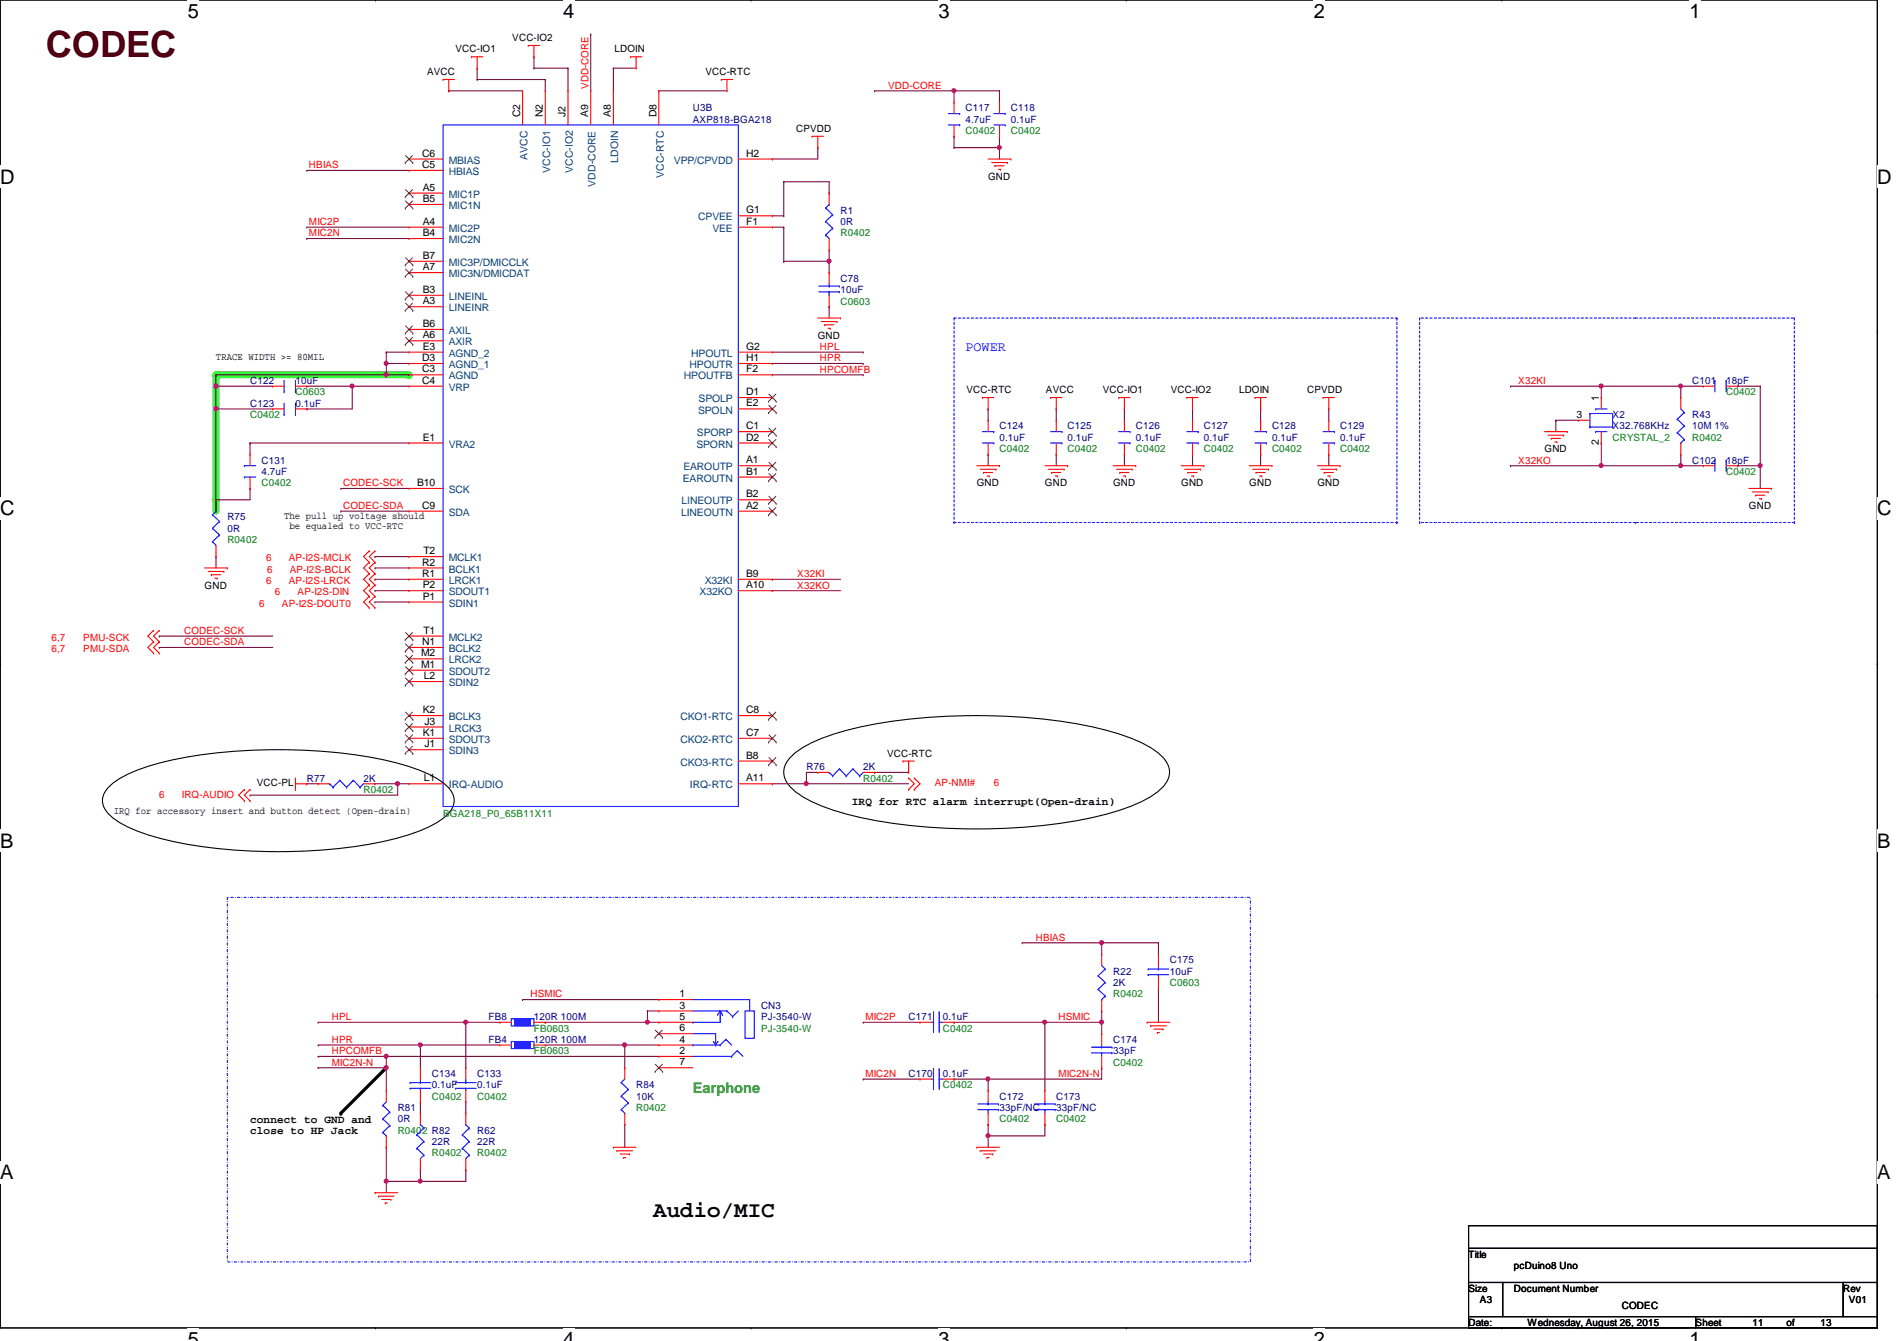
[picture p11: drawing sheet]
<svg xmlns="http://www.w3.org/2000/svg" width="297mm" height="210mm" viewBox="0 0 297 210" stroke-linecap="round" stroke-linejoin="round" font-family="sans-serif">
<defs><g id="words">
<text font-size="5.7" fill="#400000" x="7.2" y="8.8">CODEC</text>
<text font-size="3.5" x="102.3" y="190.4">Audio/MIC</text>
<g font-size="3.1">
<text x="29.4" y="2.8">5</text>
<text x="88.2" y="2.8">4</text>
<text x="147" y="2.8">3</text>
<text x="205.7" y="2.8">2</text>
<text x="264.5" y="2.8">1</text>
<text x="0" y="28.7">D</text>
<text x="294" y="28.7">D</text>
<text x="0" y="80.7">C</text>
<text x="294" y="80.7">C</text>
<text x="0" y="132.7">B</text>
<text x="294" y="132.7">B</text>
<text x="0" y="184.6">A</text>
<text x="294" y="184.6">A</text>
<text x="29.4" y="210.7">5</text>
<text x="88.2" y="210.7">4</text>
<text x="147" y="210.7">3</text>
<text x="205.7" y="210.7">2</text>
<text x="264.5" y="210.7">1</text>
</g>
<text font-size="2.3" fill="#008000" x="108.5" y="171">Earphone</text>
<text font-size="2.1" fill="#00f" x="151.2" y="55">POWER</text>
<g font-size="1.7">
<text x="133.4" y="125.9">IRQ for RTC alarm interrupt(Open-drain)</text>
<text x="39.2" y="175.7">connect to GND and</text>
<text x="39.2" y="177.5">close to HP Jack</text>
</g>
<g font-size="1.6">
<text x="66.9" y="11.8">AVCC</text>
<text x="71.3" y="8.2">VCC-IO1</text>
<text x="80.2" y="6.4">VCC-IO2</text>
<text x="96.2" y="8.2">LDOIN</text>
<text x="110.4" y="11.8">VCC-RTC</text>
<text x="81.4" y="18.3" transform="rotate(-90 81.4 18.3)">C2</text>
<text x="85" y="18.3" transform="rotate(-90 85 18.3)">N2</text>
<text x="88.6" y="18.3" transform="rotate(-90 88.6 18.3)">J2</text>
<text x="92.1" y="18.3" transform="rotate(-90 92.1 18.3)">A9</text>
<text x="95.7" y="18.3" transform="rotate(-90 95.7 18.3)">A8</text>
<text x="102.8" y="18.3" transform="rotate(-90 102.8 18.3)">D8</text>
<text x="124.7" y="20.7">CPVDD</text>
<text x="66.1" y="24.5">C6</text>
<text x="66.1" y="26.3">C5</text>
<text x="66.2" y="29.8">A5</text>
<text x="116.8" y="24.5">H2</text>
<text x="154.7" y="28.1">GND</text>
<text x="66.2" y="31.6">B5</text>
<text x="66.2" y="35.2">A4</text>
<text x="116.8" y="33.4">G1</text>
<text x="116.8" y="35.2">F1</text>
<text x="66.2" y="37">B4</text>
<text x="66.2" y="40.5">B7</text>
<text x="66.2" y="42.3">A7</text>
<text x="66.2" y="45.8">B3</text>
<text x="66.2" y="47.6">A3</text>
<text x="66.2" y="51.2">B6</text>
<text x="66.2" y="53">A6</text>
<text x="128.1" y="53">GND</text>
<text x="33.8" y="56.3">TRACE WIDTH &gt;= 80MIL</text>
<text x="66.1" y="58.3">C3</text>
<text x="66.1" y="56.5">D3</text>
<text x="66.2" y="54.7">E3</text>
<text x="116.8" y="54.7">G2</text>
<text x="116.8" y="56.5">H1</text>
<text x="116.8" y="58.3">F2</text>
<text x="66.1" y="60.1">C4</text>
<text x="116.8" y="61.8">D1</text>
<text x="116.8" y="63.6">E2</text>
<text x="151.3" y="61.6">VCC-RTC</text>
<text x="163.8" y="61.6">AVCC</text>
<text x="172.7" y="61.6">VCC-IO1</text>
<text x="183.3" y="61.6">VCC-IO2</text>
<text x="194" y="61.6">LDOIN</text>
<text x="204.7" y="61.6">CPVDD</text>
<text x="246.8" y="65.4">3</text>
<text x="250.4" y="62.8" transform="rotate(-90 250.4 62.8)">1</text>
<text x="66.2" y="69">E1</text>
<text x="116.8" y="67.2">C1</text>
<text x="116.8" y="69">D2</text>
<text x="241.8" y="70.8">GND</text>
<text x="250.4" y="69.7" transform="rotate(-90 250.4 69.7)">2</text>
<text x="65.3" y="76.1">B10</text>
<text x="116.8" y="72.5">A1</text>
<text x="116.8" y="74.3">B1</text>
<text x="116.8" y="77.9">B2</text>
<text x="152.9" y="76.1">GND</text>
<text x="163.6" y="76.1">GND</text>
<text x="174.3" y="76.1">GND</text>
<text x="185" y="76.1">GND</text>
<text x="195.6" y="76.1">GND</text>
<text x="206.3" y="76.1">GND</text>
<text x="44.5" y="81.2">The pull up voltage should</text>
<text x="45.3" y="82.8">be equaled to VCC-RTC</text>
<text x="66.1" y="79.6">C9</text>
<text x="116.8" y="79.6">A2</text>
<text x="273.9" y="79.7">GND</text>
<text x="66.1" y="88.5">R2</text>
<text x="66.3" y="86.7">T2</text>
<text x="32" y="92.1">GND</text>
<text x="66.1" y="90.3">R1</text>
<text x="66.2" y="92.1">P2</text>
<text x="66.2" y="93.9">P1</text>
<text x="116.8" y="90.3">B9</text>
<text x="116.8" y="92.1">A10</text>
<text x="66.1" y="101">N1</text>
<text x="66.3" y="99.2">T1</text>
<text x="66" y="102.7">M2</text>
<text x="66" y="104.5">M1</text>
<text x="66.4" y="106.3">L2</text>
<text x="66.2" y="111.6">K2</text>
<text x="66.5" y="113.4">J3</text>
<text x="116.8" y="111.6">C8</text>
<text x="66.2" y="115.2">K1</text>
<text x="66.5" y="117">J1</text>
<text x="116.8" y="115.2">C7</text>
<text x="116.8" y="118.7">B8</text>
<text x="138.9" y="118.4">VCC-RTC</text>
<text x="40.2" y="123.1">VCC-PL</text>
<text x="66.4" y="122.3">L1</text>
<text x="116.8" y="122.3">A11</text>
<text x="17.8" y="127.5">IRQ for accessory insert and button detect (Open-drain)</text>
<text x="106.4" y="156.1">1</text>
<text x="106.4" y="159.6">5</text>
<text x="106.4" y="157.9">3</text>
<text x="106.4" y="161.4">6</text>
<text x="106.4" y="163.2">4</text>
<text x="106.4" y="165">2</text>
<text x="106.4" y="166.8">7</text>
<text x="230" y="196.8">Title</text>
<text x="230" y="202.2">Size</text>
<text x="231.7" y="204">A3</text>
<text x="237.1" y="202.2">Document Number</text>
<text x="237.1" y="198.6">pcDuino8 Uno</text>
<text x="288.6" y="202.2">Rev</text>
<text x="289.5" y="204">V01</text>
<text x="230" y="207.5">Date:</text>
<text x="239.2" y="207.5">Wednesday, August 26, 2015</text>
<text x="254" y="204.9">CODEC</text>
<text x="265.5" y="207.5">Sheet</text>
<text x="274.4" y="207.5">11</text>
<text x="279.7" y="207.5">of</text>
<text x="285.1" y="207.5">13</text>
</g>
<g font-size="1.6" fill="#f00">
<text x="92.2" y="13.9" transform="rotate(-90 92.2 13.9)">VDD-CORE</text>
<text x="139.1" y="13.9">VDD-CORE</text>
<text x="48.4" y="26.3">HBIAS</text>
<text x="48.4" y="35.2">MIC2P</text>
<text x="48.4" y="37">MIC2N</text>
<text x="128.4" y="54.8">HPL</text>
<text x="128.4" y="56.6">HPR</text>
<text x="128.4" y="58.3">HPCOMFB</text>
<text x="237.7" y="60.1">X32KI</text>
<text x="53.7" y="76.1">CODEC-SCK</text>
<text x="237.7" y="72.6">X32KO</text>
<text x="53.7" y="79.7">CODEC-SDA</text>
<text x="41.7" y="87.8">6</text>
<text x="41.8" y="89.6">6</text>
<text x="45.2" y="87.8">AP-I2S-MCLK</text>
<text x="45.4" y="89.6">AP-I2S-BCLK</text>
<text x="40.6" y="95">6</text>
<text x="41.7" y="91.4">6</text>
<text x="43" y="93.2">6</text>
<text x="44.2" y="95">AP-I2S-DOUT0</text>
<text x="45.2" y="91.4">AP-I2S-LRCK</text>
<text x="46.6" y="93.2">AP-I2S-DIN</text>
<text x="124.8" y="90.3">X32KI</text>
<text x="124.8" y="92.1">X32KO</text>
<text x="8" y="100.3">6,7</text>
<text x="13" y="100.3">PMU-SCK</text>
<text x="28.8" y="99.2">CODEC-SCK</text>
<text x="28.8" y="101">CODEC-SDA</text>
<text x="8" y="102.1">6,7</text>
<text x="13" y="102.1">PMU-SDA</text>
<text x="24.9" y="124.8">6</text>
<text x="28.5" y="124.8">IRQ-AUDIO</text>
<text x="146.4" y="123.1">AP-NMI#</text>
<text x="155.6" y="123.1">6</text>
<text x="162.2" y="147.2">HBIAS</text>
<text x="51.9" y="159.7">HPL</text>
<text x="83.1" y="156.1">HSMIC</text>
<text x="135.5" y="159.7">MIC2P</text>
<text x="165.7" y="159.7">HSMIC</text>
<text x="51.9" y="163.2">HPR</text>
<text x="51.9" y="165">HPCOMFB</text>
<text x="51.9" y="166.8">MIC2N-N</text>
<text x="135.5" y="168.6">MIC2N</text>
<text x="165.7" y="168.6">MIC2N-N</text>
</g>
<g font-size="1.6" fill="#000080">
<text x="108.5" y="17.4">U3B</text>
<text x="151.2" y="17.4">C117</text>
<text x="158.3" y="17.4">C118</text>
<text x="108.5" y="19.2">AXP818-BGA218</text>
<text x="151.2" y="19.2">4.7uF</text>
<text x="158.3" y="19.2">0.1uF</text>
<text x="131.6" y="33.4">R1</text>
<text x="131.6" y="35.2">0R</text>
<text x="131.6" y="44.1">C78</text>
<text x="131.6" y="45.9">10uF</text>
<text x="39.2" y="60.1">C122</text>
<text x="39.2" y="63.7">C123</text>
<text x="46.3" y="60.1">10uF</text>
<text x="46.3" y="63.7">0.1uF</text>
<text x="252.5" y="65.4">X2</text>
<text x="265" y="60.1">C101</text>
<text x="265" y="65.4">R43</text>
<text x="270.3" y="60.1">18pF</text>
<text x="156.5" y="67.2">C124</text>
<text x="156.5" y="69">0.1uF</text>
<text x="167.2" y="67.2">C125</text>
<text x="167.2" y="69">0.1uF</text>
<text x="177.8" y="67.2">C126</text>
<text x="177.8" y="69">0.1uF</text>
<text x="188.5" y="67.2">C127</text>
<text x="188.5" y="69">0.1uF</text>
<text x="199.2" y="67.2">C128</text>
<text x="199.2" y="69">0.1uF</text>
<text x="209.8" y="67.2">C129</text>
<text x="209.8" y="69">0.1uF</text>
<text x="252.5" y="67.2">X32.768KHz</text>
<text x="265" y="67.2">10M 1%</text>
<text x="40.9" y="72.6">C131</text>
<text x="40.9" y="74.3">4.7uF</text>
<text x="265" y="72.6">C102</text>
<text x="270.3" y="72.6">18pF</text>
<text x="35.6" y="81.4">R75</text>
<text x="35.6" y="83.2">0R</text>
<text x="48" y="122.3">R77</text>
<text x="56.9" y="122.3">2K</text>
<text x="126.3" y="120.6">R76</text>
<text x="135.2" y="120.6">2K</text>
<text x="174.3" y="152.6">R22</text>
<text x="174.3" y="154.3">2K</text>
<text x="183.2" y="150.8">C175</text>
<text x="183.2" y="152.6">10uF</text>
<text x="76.5" y="159.7">FB8</text>
<text x="83.6" y="159.7">120R 100M</text>
<text x="119.2" y="157.9">CN3</text>
<text x="119.2" y="159.7">PJ-3540-W</text>
<text x="142.3" y="159.7">C171</text>
<text x="147.6" y="159.7">0.1uF</text>
<text x="76.5" y="163.2">FB4</text>
<text x="83.6" y="163.2">120R 100M</text>
<text x="174.3" y="163.2">C174</text>
<text x="174.3" y="165">33pF</text>
<text x="62.3" y="173.9">R81</text>
<text x="67.6" y="168.6">C134</text>
<text x="67.6" y="170.3">0.1uF</text>
<text x="74.7" y="168.6">C133</text>
<text x="74.7" y="170.3">0.1uF</text>
<text x="99.6" y="170.3">R84</text>
<text x="99.6" y="172.1">10K</text>
<text x="142.3" y="168.6">C170</text>
<text x="147.6" y="168.6">0.1uF</text>
<text x="156.5" y="172.1">C172</text>
<text x="156.5" y="173.9">33pF/NC</text>
<text x="165.4" y="172.1">C173</text>
<text x="165.4" y="173.9">33pF/NC</text>
<text x="62.3" y="175.7">0R</text>
<text x="67.6" y="179.2">22R</text>
<text x="74.7" y="177.5">R62</text>
<text x="74.7" y="179.2">22R</text>
</g>
<g font-size="1.6" fill="#008000">
<text x="151.2" y="21">C0402</text>
<text x="158.3" y="21">C0402</text>
<text x="131.6" y="37">R0402</text>
<text x="131.6" y="47.7">C0603</text>
<text x="39.2" y="65.4">C0402</text>
<text x="46.3" y="61.9">C0603</text>
<text x="270.3" y="61.9">C0402</text>
<text x="156.5" y="70.8">C0402</text>
<text x="167.2" y="70.8">C0402</text>
<text x="177.8" y="70.8">C0402</text>
<text x="188.5" y="70.8">C0402</text>
<text x="199.2" y="70.8">C0402</text>
<text x="209.8" y="70.8">C0402</text>
<text x="252.5" y="69">CRYSTAL_2</text>
<text x="265" y="69">R0402</text>
<text x="40.9" y="76.1">C0402</text>
<text x="270.3" y="74.3">C0402</text>
<text x="35.6" y="85">R0402</text>
<text x="56.9" y="124.1">R0402</text>
<text x="135.2" y="122.3">R0402</text>
<text x="69.4" y="127.8">BGA218_P0_65B11X11</text>
<text x="183.2" y="154.3">C0603</text>
<text x="83.6" y="161.5">FB0603</text>
<text x="119.2" y="161.5">PJ-3540-W</text>
<text x="147.6" y="161.5">C0402</text>
<text x="174.3" y="156.1">R0402</text>
<text x="83.6" y="165">FB0603</text>
<text x="174.3" y="166.8">C0402</text>
<text x="67.6" y="172.1">C0402</text>
<text x="74.7" y="172.1">C0402</text>
<text x="99.6" y="173.9">R0402</text>
<text x="147.6" y="170.3">C0402</text>
<text x="62.3" y="177.5">R0402 R82</text>
<text x="156.5" y="175.7">C0402</text>
<text x="165.4" y="175.7">C0402</text>
<text x="67.6" y="181">R0402</text>
<text x="74.7" y="181">R0402</text>
</g>
<g font-size="1.6" fill="#004080">
<text x="70.3" y="25.6">MBIAS</text>
<text x="70.3" y="27.4">HBIAS</text>
<text x="82.6" y="25" transform="rotate(-90 82.6 25)">AVCC</text>
<text x="86.1" y="27.1" transform="rotate(-90 86.1 27.1)">VCC-IO1</text>
<text x="89.7" y="27.1" transform="rotate(-90 89.7 27.1)">VCC-IO2</text>
<text x="93.3" y="29.2" transform="rotate(-90 93.3 29.2)">VDD-CORE</text>
<text x="96.8" y="25.4" transform="rotate(-90 96.8 25.4)">LDOIN</text>
<text x="103.9" y="27.9" transform="rotate(-90 103.9 27.9)">VCC-RTC</text>
<text x="105.5" y="25.6">VPP/CPVDD</text>
<text x="70.3" y="30.9">MIC1P</text>
<text x="70.3" y="32.7">MIC1N</text>
<text x="109.3" y="34.5">CPVEE</text>
<text x="70.3" y="36.3">MIC2P</text>
<text x="70.3" y="38.1">MIC2N</text>
<text x="70.3" y="41.6">MIC3P/DMICCLK</text>
<text x="111.5" y="36.3">VEE</text>
<text x="70.3" y="43.4">MIC3N/DMICDAT</text>
<text x="70.3" y="46.9">LINEINL</text>
<text x="70.3" y="48.7">LINEINR</text>
<text x="70.3" y="52.3">AXIL</text>
<text x="70.3" y="54.1">AXIR</text>
<text x="70.3" y="59.4">AGND</text>
<text x="70.3" y="57.6">AGND_1</text>
<text x="70.3" y="55.8">AGND_2</text>
<text x="107.1" y="59.4">HPOUTFB</text>
<text x="108" y="57.6">HPOUTR</text>
<text x="108.2" y="55.8">HPOUTL</text>
<text x="70.3" y="61.2">VRP</text>
<text x="109.3" y="64.7">SPOLN</text>
<text x="109.4" y="62.9">SPOLP</text>
<text x="70.3" y="70.1">VRA2</text>
<text x="109" y="70.1">SPORN</text>
<text x="109.1" y="68.3">SPORP</text>
<text x="70.3" y="77.2">SCK</text>
<text x="106.9" y="75.4">EAROUTN</text>
<text x="107" y="73.6">EAROUTP</text>
<text x="70.3" y="80.7">SDA</text>
<text x="106.6" y="80.7">LINEOUTN</text>
<text x="106.7" y="79">LINEOUTP</text>
<text x="70.3" y="87.8">MCLK1</text>
<text x="70.3" y="89.6">BCLK1</text>
<text x="70.3" y="91.4">LRCK1</text>
<text x="70.3" y="93.2">SDOUT1</text>
<text x="70.3" y="95">SDIN1</text>
<text x="109.6" y="93.2">X32KO</text>
<text x="110.4" y="91.4">X32KI</text>
<text x="70.3" y="100.3">MCLK2</text>
<text x="70.3" y="102.1">BCLK2</text>
<text x="70.3" y="103.8">LRCK2</text>
<text x="70.3" y="105.6">SDOUT2</text>
<text x="70.3" y="107.4">SDIN2</text>
<text x="70.3" y="112.7">BCLK3</text>
<text x="106.5" y="112.7">CKO1-RTC</text>
<text x="70.3" y="114.5">LRCK3</text>
<text x="70.3" y="116.3">SDOUT3</text>
<text x="70.3" y="118.1">SDIN3</text>
<text x="106.5" y="116.3">CKO2-RTC</text>
<text x="106.5" y="119.8">CKO3-RTC</text>
<text x="70.3" y="123.4">IRQ-AUDIO</text>
<text x="108" y="123.4">IRQ-RTC</text>
</g>
</g></defs>
<path d="M0 0h294v207.9h-294z" fill="none" stroke="#000" stroke-width=".17"/>
<g fill="#fff">
<path d="M29.4 0h1.8v3.5h-1.8z"/>
<path d="M29.4 207.9h1.8v2h-1.8z"/>
</g>
<path d="M58.8 0h.1M58.8 207.9h.1" fill="none" stroke="#000" stroke-width=".17"/>
<g fill="#fff">
<path d="M88.2 0h1.7v3.5h-1.7z"/>
<path d="M88.2 207.9h1.7v2h-1.7z"/>
</g>
<path d="M117.6 0h.1M117.6 207.9h.1" fill="none" stroke="#000" stroke-width=".17"/>
<g fill="#fff">
<path d="M147 0h1.7v3.5h-1.7z"/>
<path d="M147 207.9h1.7v2h-1.7z"/>
</g>
<path d="M176.4 0h.1M176.4 207.9h.1" fill="none" stroke="#000" stroke-width=".17"/>
<g fill="#fff">
<path d="M205.7 0h1.8v3.5h-1.8z"/>
<path d="M205.7 207.9h1.8v2h-1.8z"/>
</g>
<path d="M235.2 0h.1M235.2 207.9h.1" fill="none" stroke="#000" stroke-width=".17"/>
<g fill="#fff">
<path d="M264.5 0h1.8v3.5h-1.8z"/>
<path d="M264.5 207.9h1.8v2h-1.8z"/>
<path d="M0 26h2.3v3.4h-2.3z"/>
<path d="M294 26h2.2v3.4h-2.2z"/>
<path d="M0 77.9h2.3v3.5h-2.3z"/>
<path d="M294 77.9h2.2v3.5h-2.2z"/>
</g>
<path d="M0 51.9h.1M294 51.9h.1" fill="none" stroke="#000" stroke-width=".17"/>
<g fill="#fff">
<path d="M0 129.9h2.1v3.4h-2.1z"/>
<path d="M294 129.9h2v3.4h-2z"/>
</g>
<path d="M0 103.9h.1M294 103.9h.1" fill="none" stroke="#000" stroke-width=".17"/>
<path d="M0 103.9h.1M294 103.9h.1" fill="none" stroke="#000" stroke-width=".16"/>
<g fill="#fff">
<path d="M0 181.8h2.1v3.5h-2.1z"/>
<path d="M294 181.8h2v3.5h-2z"/>
</g>
<path d="M0 155.9h.1M294 155.9h.1" fill="none" stroke="#000" stroke-width=".17"/>
<g fill="none" stroke="#00f" stroke-width=".17" stroke-dasharray=".3 .3">
<path d="M149.4 49.8v32M149.4 49.8h69.3M218.7 49.8v32M218.7 49.8h.1M222.3 49.8h.1M222.3 49.8v32M256.1 49.8h-33.8M281 49.8v32M149.4 81.8h.1M149.4 81.8h69.3M218.7 81.8h.1M222.3 81.8h.1"/>
<path d="M256.1 81.8h-33.8M281 81.8h.1"/>
</g>
<path d="M33.8 78.2v1.8" fill="none" stroke="#0f0" stroke-width="1.1"/>
<circle cx="33.8" cy="78.2" r=".53" fill="#0f0"/>
<path d="M33.8 58.7v19.5" fill="none" stroke="#0f0" stroke-width="1.1"/>
<circle cx="33.8" cy="58.7" r=".53" fill="#0f0"/>
<path d="M33.8 58.7h30.2" fill="none" stroke="#0f0" stroke-width="1.1"/>
<circle cx="64" cy="58.7" r=".53" fill="#0f0"/>
<path d="M256.1 49.8h24.9M281 49.8h.1M256.1 81.8h.1M281 81.8h-24.9" fill="none" stroke="#00f" stroke-width=".17" stroke-dasharray=".3 .3"/>
<path d="M35.6 140.5h160.2v57h-160.2z" fill="none" stroke="#00f" stroke-width=".17" stroke-dasharray=".3 .3 0 .3"/>
<path d="M60.5 167.1l-7.1 7.1" fill="none" stroke="#000" stroke-width=".51"/>
<circle cx="53.4" cy="174.2" r=".25" fill="#000"/>
<path d="M123.8 118.5a17.9 17.9 0 0 1 7.8-3.9 87.8 87.8 0 0 1 29.3-2.3 58.1 58.1 0 0 1 16.7 3.4 11.3 11.3 0 0 1 5 3.6 3 3 0 0 1-.6 3.9 18 18 0 0 1-7.7 3.9 87.3 87.3 0 0 1-29.4 2.3 57.6 57.6 0 0 1-16.7-3.4 11.3 11.3 0 0 1-5-3.5 3 3 0 0 1 .6-4zM17 123.2a16.4 16.4 0 0 1 7.1-3.5 81.6 81.6 0 0 1 29.1-1.9 45 45 0 0 1 14.1 3.5 7 7 0 0 1 3.7 3.3 2.81 2.81 0 0 1-.9 2.8 16.5 16.5 0 0 1-7.1 3.6 81 81 0 0 1-29 1.8 44.7 44.7 0 0 1-14.2-3.5 7 7 0 0 1-3.6-3.3 2.81 2.81 0 0 1 .8-2.8z" fill="none" stroke="#000" stroke-width=".17"/>
<g fill="none" stroke="#800040" stroke-width=".17">
<path d="M136.9 14.2h.1M136.9 14.2h19.6M149.4 14.2h.1M149.4 14.2v1.8M156.5 14.2h.1M156.5 14.2v1.8M149.4 21.3h.1M149.4 21.3v1.8M156.5 21.3h.1M156.5 23.1h.1M156.5 21.3v3.6M24.9 99.6h.1"/>
<path d="M24.9 99.6h17.8M24.9 101.3h.1M24.9 101.3h17.8"/>
</g>
<circle cx="149.4" cy="14.2" r=".32" fill="#f0f"/>
<circle cx="149.4" cy="14.2" r=".32" fill="none" stroke="#f0f" stroke-width=".17"/>
<g fill="none" stroke="#800040" stroke-width=".17">
<path d="M33.8 64h.1M33.8 60.5h.1M33.8 64h8.9M33.8 60.5h8.9M154.7 64h.1M154.7 71.1h.1M154.7 64v1.8M154.7 71.1v1.8M165.4 64h.1M165.4 71.1h.1M165.4 64v1.8M165.4 71.1v1.8"/>
<path d="M176.1 64h.1M176.1 71.1h.1M176.1 64v1.8M176.1 71.1v1.8M197.4 64h.1M197.4 71.1h.1M197.4 64v1.8M197.4 71.1v1.8M208.1 64h.1M208.1 71.1h.1M208.1 64v1.8M208.1 71.1v1.8"/>
<path d="M33.8 87.1h.1M33.8 87.1v1.8"/>
</g>
<circle cx="33.8" cy="60.4" r=".32" fill="#f0f"/>
<circle cx="33.8" cy="60.4" r=".32" fill="none" stroke="#f0f" stroke-width=".17"/>
<path d="M33.8 60.5h.1M33.8 60.5v3.5M48 64h.1M48 60.5h.1M48 60.5h16M55.2 60.5h.1M55.2 60.5v3.5h-7.2" fill="none" stroke="#800040" stroke-width=".17"/>
<circle cx="55.1" cy="60.4" r=".32" fill="#f0f"/>
<circle cx="55.1" cy="60.4" r=".32" fill="none" stroke="#f0f" stroke-width=".17"/>
<path d="M33.8 78.2h.1M33.8 64h.1M33.8 64v14.2M39.2 69.3h.1M39.2 76.5h.1M39.2 69.3h24.8M39.2 69.3v1.8M39.2 76.5v1.7h-5.4" fill="none" stroke="#800040" stroke-width=".17"/>
<circle cx="33.8" cy="64" r=".32" fill="#f0f"/>
<circle cx="33.8" cy="64" r=".32" fill="none" stroke="#f0f" stroke-width=".17"/>
<g fill="none" stroke="#800040" stroke-width=".17">
<path d="M33.8 58.7h.1M33.8 58.7v1.8M60.5 58.7h.1M60.5 58.7h3.5M53.4 76.5h.1M53.4 76.5h10.6M53.4 80h.1M53.4 80h10.6M58.7 87.1h.1M58.7 88.9h.1M58.7 90.7h.1M58.7 92.5h.1"/>
<path d="M58.7 94.2h.1M58.7 87.1h5.3M58.7 88.9h5.3M58.7 90.7h5.3M58.7 92.5h5.3M58.7 94.2h5.3M39.2 124.5h.1M48 122.7h.1M48 122.7h1.8M58.7 122.7h.1M58.7 122.7h5.3M62.3 122.7h.1"/>
<path d="M62.3 122.7v1.8h-23.1"/>
</g>
<circle cx="62.2" cy="122.7" r=".32" fill="#f0f"/>
<circle cx="62.2" cy="122.7" r=".32" fill="none" stroke="#f0f" stroke-width=".17"/>
<g fill="none" stroke="#800040" stroke-width=".17">
<path d="M70.3 14.2h.1M70.3 14.2h11.5M74.7 10.7h.1M74.7 12.4h.1M74.7 10.7v1.7M74.7 12.4h10.7M83.6 10.7h.1M83.6 8.9h.1M83.6 10.7h5.3M83.6 8.9v1.8M85.4 12.4h.1M85.4 12.4v1.8"/>
<path d="M88.9 10.7h.1M88.9 10.7v3.5M92.5 5.3h.1M92.5 5.3v8.9M96.1 10.7h.1M96.1 10.7h3.5M96.1 10.7v3.5M103.2 14.2h.1M103.2 14.2h10.6M120.9 24.9h.1M128.1 23.1h.1M128.1 23.1v1.8h-7.2"/>
<path d="M120.9 90.7h.1M120.9 92.5h.1M120.9 90.7h10.7M120.9 92.5h10.7M126.3 122.7h.1M126.3 122.7h16"/>
</g>
<circle cx="126.3" cy="122.7" r=".32" fill="#f0f"/>
<circle cx="126.3" cy="122.7" r=".32" fill="none" stroke="#f0f" stroke-width=".17"/>
<path d="M33.8 58.7h.1M60.5 55.1h.1M60.5 56.9h.1M60.5 55.1h3.5M60.5 56.9v1.8h-26.7M120.9 122.7h.1M126.3 120.9h.1M126.3 120.9h1.8M126.3 120.9v1.8h-5.4M136.9 120.9h.1M136.9 120.9h5.4" fill="none" stroke="#800040" stroke-width=".17"/>
<circle cx="60.5" cy="58.6" r=".32" fill="#f0f"/>
<circle cx="60.5" cy="58.6" r=".32" fill="none" stroke="#f0f" stroke-width=".17"/>
<path d="M60.5 56.9h.1M60.5 55.1h.1M60.5 56.9h3.5M60.5 55.1v1.8" fill="none" stroke="#800040" stroke-width=".17"/>
<circle cx="60.5" cy="56.9" r=".32" fill="#f0f"/>
<circle cx="60.5" cy="56.9" r=".32" fill="none" stroke="#f0f" stroke-width=".17"/>
<path d="M186.7 71.1h.1M186.7 64h.1M186.7 64v1.8M186.7 71.1v1.8M272.1 60.5h.1M272.1 72.9h.1M272.1 60.5h3.5M275.6 60.5h.1M275.6 60.5v12.4h-3.5" fill="none" stroke="#800040" stroke-width=".17"/>
<circle cx="275.6" cy="72.9" r=".32" fill="#f0f"/>
<circle cx="275.6" cy="72.9" r=".32" fill="none" stroke="#f0f" stroke-width=".17"/>
<g fill="none" stroke="#800040" stroke-width=".17">
<path d="M236.5 60.5h.1M236.5 72.9h.1M236.5 60.5h14.2M236.5 72.9h30.2M243.6 65.8h.1M243.6 65.8v1.8M243.6 65.8h3.6M250.7 69.3h.1M250.7 60.5h.1M250.7 72.9h.1M250.7 60.5v1.7M250.7 69.3v3.6"/>
<path d="M263.2 60.5h.1M263.2 71.1h.1M263.2 72.9h.1M263.2 60.5h3.5M263.2 60.5v1.7M263.2 71.1v1.8M275.6 72.9h.1M275.6 72.9v3.6"/>
</g>
<circle cx="263.2" cy="72.9" r=".32" fill="#f0f"/>
<circle cx="263.2" cy="72.9" r=".32" fill="none" stroke="#f0f" stroke-width=".17"/>
<circle cx="250.7" cy="72.9" r=".32" fill="#f0f"/>
<circle cx="250.7" cy="72.9" r=".32" fill="none" stroke="#f0f" stroke-width=".17"/>
<path d="M250.7 60.5h.1M250.7 60.5h12.5" fill="none" stroke="#800040" stroke-width=".17"/>
<circle cx="263.2" cy="60.4" r=".32" fill="#f0f"/>
<circle cx="263.2" cy="60.4" r=".32" fill="none" stroke="#f0f" stroke-width=".17"/>
<circle cx="250.7" cy="60.4" r=".32" fill="#f0f"/>
<circle cx="250.7" cy="60.4" r=".32" fill="none" stroke="#f0f" stroke-width=".17"/>
<path d="M101.4 158.2h.1M101.4 158.2h1.8M85.4 160h.1M85.4 160h16" fill="none" stroke="#800040" stroke-width=".17"/>
<circle cx="101.4" cy="160" r=".32" fill="#f0f"/>
<circle cx="101.4" cy="160" r=".32" fill="none" stroke="#f0f" stroke-width=".17"/>
<path d="M101.4 158.2h.1M101.4 158.2v1.8M60.5 179.6h.1M60.5 179.6v5.3M101.4 160h.1M101.4 160h1.8" fill="none" stroke="#800040" stroke-width=".17"/>
<circle cx="60.5" cy="184.9" r=".32" fill="#f0f"/>
<circle cx="60.5" cy="184.9" r=".32" fill="none" stroke="#f0f" stroke-width=".17"/>
<path d="M49.8 163.6h.1M49.8 160h.1M49.8 163.6h16M49.8 160h23.1M60.5 165.4h.1M60.5 165.4h42.7" fill="none" stroke="#800040" stroke-width=".17"/>
<circle cx="60.5" cy="165.3" r=".32" fill="#f0f"/>
<circle cx="60.5" cy="165.3" r=".32" fill="none" stroke="#f0f" stroke-width=".17"/>
<path d="M81.8 156.5h.1M81.8 156.5h21.4M65.8 163.6h.1M65.8 163.6h12.5M97.8 176h.1M97.8 176v3.6" fill="none" stroke="#800040" stroke-width=".17"/>
<circle cx="65.8" cy="163.5" r=".32" fill="#f0f"/>
<circle cx="65.8" cy="163.5" r=".32" fill="none" stroke="#f0f" stroke-width=".17"/>
<path d="M85.4 163.6h.1M85.4 163.6h12.4" fill="none" stroke="#800040" stroke-width=".17"/>
<circle cx="97.8" cy="163.5" r=".32" fill="#f0f"/>
<circle cx="97.8" cy="163.5" r=".32" fill="none" stroke="#f0f" stroke-width=".17"/>
<g fill="none" stroke="#800040" stroke-width=".17">
<path d="M48 35.6h.1M48 37.3h.1M48 35.6h16M48 37.3h16M120.9 55.1h14.3M120.9 56.9h14.3M120.9 58.7h14.3M135.2 55.1h.1M135.2 56.9h.1M135.2 58.7h.1M49.8 165.4h.1M49.8 165.4h10.7"/>
<path d="M60.5 165.4h.1M60.5 165.4v1.7M65.8 163.6h.1M65.8 163.6v3.5M97.8 163.6h.1M97.8 163.6h5.4M97.8 163.6v3.5M135.2 160h.1M135.2 168.9h.1M135.2 160h8.9M135.2 168.9h8.9M149.4 160h.1"/>
<path d="M149.4 168.9h.1M149.4 160h14.2M149.4 168.9h23.1M154.7 168.9h.1M154.7 168.9v1.8"/>
</g>
<circle cx="154.7" cy="168.9" r=".32" fill="#f0f"/>
<circle cx="154.7" cy="168.9" r=".32" fill="none" stroke="#f0f" stroke-width=".17"/>
<path d="M163.6 160h.1M163.6 160v10.7M163.6 160h8.9" fill="none" stroke="#800040" stroke-width=".17"/>
<circle cx="172.5" cy="160" r=".32" fill="#f0f"/>
<circle cx="172.5" cy="160" r=".32" fill="none" stroke="#f0f" stroke-width=".17"/>
<circle cx="163.6" cy="160" r=".32" fill="#f0f"/>
<circle cx="163.6" cy="160" r=".32" fill="none" stroke="#f0f" stroke-width=".17"/>
<path d="M154.7 176h.1M154.7 177.8h.1M154.7 176v3.6M163.6 176h.1M163.6 176v1.8" fill="none" stroke="#800040" stroke-width=".17"/>
<circle cx="154.7" cy="177.8" r=".32" fill="#f0f"/>
<circle cx="154.7" cy="177.8" r=".32" fill="none" stroke="#f0f" stroke-width=".17"/>
<path d="M160.1 147.6h.1M160.1 147.6h12.4M172.5 158.2h.1M172.5 158.2v3.6M172.5 167.1h.1M172.5 160h.1M172.5 167.1v1.8" fill="none" stroke="#800040" stroke-width=".17"/>
<circle cx="172.5" cy="147.5" r=".32" fill="#f0f"/>
<circle cx="172.5" cy="147.5" r=".32" fill="none" stroke="#f0f" stroke-width=".17"/>
<g fill="none" stroke="#800040" stroke-width=".17">
<path d="M48 26.7h.1M48 26.7h16M172.5 147.6h.1M172.5 147.6v1.8M172.5 147.6h8.9M181.4 147.6h.1M181.4 154.7h.1M181.4 147.6v1.8M181.4 154.7v5.3M49.8 167.1h.1M49.8 167.1h10.7M60.5 167.1h.1"/>
<path d="M60.5 167.1v3.6"/>
</g>
<circle cx="60.5" cy="167.1" r=".32" fill="#f0f"/>
<circle cx="60.5" cy="167.1" r=".32" fill="none" stroke="#f0f" stroke-width=".17"/>
<path d="M65.8 172.5h.1M65.8 172.5v1.7M72.9 172.5h.1M72.9 160h.1M72.9 160v7.1M72.9 172.5v1.7M72.9 160h5.4" fill="none" stroke="#800040" stroke-width=".17"/>
<circle cx="72.9" cy="160" r=".32" fill="#f0f"/>
<circle cx="72.9" cy="160" r=".32" fill="none" stroke="#f0f" stroke-width=".17"/>
<path d="M65.8 184.9h.1M72.9 183.1h.1M72.9 183.1v1.8h-7.1" fill="none" stroke="#800040" stroke-width=".17"/>
<circle cx="65.8" cy="184.9" r=".32" fill="#f0f"/>
<circle cx="65.8" cy="184.9" r=".32" fill="none" stroke="#f0f" stroke-width=".17"/>
<path d="M149.4 23.1h.1M149.4 23.1h7.1M60.5 184.9h.1M60.5 184.9v1.8M65.8 183.1h.1M65.8 183.1v1.8h-5.3" fill="none" stroke="#800040" stroke-width=".17"/>
<circle cx="156.5" cy="23.1" r=".32" fill="#f0f"/>
<circle cx="156.5" cy="23.1" r=".32" fill="none" stroke="#f0f" stroke-width=".17"/>
<path d="M120.9 33.8h1.8M120.9 35.6h1.8M122.7 33.8h.1M122.7 28.4h.1M122.7 35.6h.1M122.7 28.4v5.4M122.7 35.6v5.3M122.7 28.4h7.1M122.7 40.9h.1M122.7 40.9h7.1M154.7 177.8h.1M154.7 177.8h8.9" fill="none" stroke="#800040" stroke-width=".17"/>
<circle cx="129.8" cy="40.9" r=".32" fill="#f0f"/>
<circle cx="129.8" cy="40.9" r=".32" fill="none" stroke="#f0f" stroke-width=".17"/>
<path d="M129.8 30.2h.1M129.8 28.4v1.8M129.8 39.1v3.6M129.8 40.9h.1M129.8 48h.1M129.8 42.7h.1M129.8 48v1.8" fill="none" stroke="#800040" stroke-width=".17"/>
<g fill="none" stroke="#f00" stroke-width=".17">
<path d="M69.4 12.4h.1M69.4 12.4h1.8M70.3 14.2h.1M70.3 12.4v1.8M73.8 8.9h.1M73.8 8.9h1.8M74.7 10.7h.1M74.7 8.9v1.8M82.7 7.1h.1M82.7 7.1h1.8M83.6 8.9h.1M83.6 7.1v1.8"/>
<path d="M98.7 8.9h.1M98.7 8.9h1.8M99.6 10.7h.1M99.6 8.9v1.8M112.9 12.4h.1M112.9 12.4h1.8M113.8 14.2h.1M113.8 12.4v1.8M127.2 21.3h.1M127.2 21.3h1.7M128.1 23.1h.1M128.1 21.3v1.8"/>
<path d="M154.7 24.9h3.6M155.3 25.4h2.4M155.8 26h.1M155.8 26h1.4M156.3 26.5h.4M156.7 26.5h.1M157.7 25.4h.1M158.3 24.9h.1M128.1 49.8h3.5M128.6 50.3h2.5M129.1 50.8h.1M129.1 50.8h1.5"/>
<path d="M129.7 51.4h.3M130 51.4h.1M131.1 50.3h.1M131.6 49.8h.1M152.9 72.9h3.6M153.5 73.4h2.5M153.8 62.2h.1M153.8 62.2h1.8M154 74h.1M154 74h1.4M154.6 74.5h.3M154.7 64h.1"/>
<path d="M154.7 62.2v1.8M154.9 74.5h.1M156 73.4h.1M156.5 72.9h.1M163.6 72.9h3.6M164.2 73.4h2.4M164.5 62.2h.1M164.5 62.2h1.8M164.7 74h.1M164.7 74h1.4M165.2 74.5h.4M165.4 64h.1"/>
<path d="M165.4 71.1h.1M165.4 65.8h.1M165.4 62.2v1.8M165.4 65.8v1.8M165.4 69.3v1.8M165.6 74.5h.1M166.6 73.4h.1M167.2 72.9h.1M174.3 72.9h3.5M174.8 73.4h2.5M175.2 62.2h.1M175.2 62.2h1.7"/>
<path d="M175.3 74h.1M175.3 74h1.5M175.9 74.5h.3M176.1 64h.1M176.1 62.2v1.8M176.2 74.5h.1M177.3 73.4h.1M177.8 72.9h.1M185 72.9h3.5M185.5 73.4h2.5M185.8 62.2h.1M185.8 62.2h1.8"/>
<path d="M186 74h.1M186 74h1.4M186.6 74.5h.3M186.7 64h.1M186.7 71.1h.1M186.7 65.8h.1M186.7 62.2v1.8M186.7 65.8v1.8M186.7 69.3v1.8M186.9 74.5h.1M188 73.4h.1M188.5 72.9h.1"/>
<path d="M195.6 72.9h3.6M196.2 73.4h2.4M196.5 62.2h.1M196.5 62.2h1.8M196.7 74h.1M196.7 74h1.4M197.2 74.5h.4M197.4 64h.1M197.4 71.1h.1M197.4 65.8h.1M197.4 62.2v1.8M197.4 65.8v1.8"/>
<path d="M197.4 69.3v1.8M197.6 74.5h.1M198.6 73.4h.1M199.2 72.9h.1M206.3 72.9h3.5M206.8 73.4h2.5M207.2 62.2h.1M207.2 62.2h1.8M207.3 74h.1M207.3 74h1.5M207.9 74.5h.3M208.1 64h.1"/>
<path d="M208.1 62.2v1.8M208.2 74.5h.1M209.3 73.4h.1M209.8 72.9h.1M241.8 67.6h3.6M242.4 68.1h2.5M242.9 68.6h.1M242.9 68.6h1.4M243.5 69.2h.3M243.8 69.2h.1M244.9 68.1h.1M245.4 67.6h.1"/>
<path d="M273.9 76.5h3.5M274.4 77h2.5M274.9 77.5h.1M274.9 77.5h1.4M275.5 78.1h.3M275.8 78.1h.1M276.9 77h.1M277.4 76.5h.1M24 98.7h.1M24 98.7l-.8 .9 .8 .9M24.9 98.7h.1M24.9 98.7l-.9 .9 .9 .9"/>
<path d="M32 88.9h3.6M32.6 89.5h2.4M33.1 90h.1M33.1 90h1.4M33.7 90.5h.3M34 90.5h.1M35 89.5h.1M35.6 88.9h.1M57.8 86.2h.1M57.8 88h.1M57.8 89.8h.1M57.8 91.6h.1"/>
<path d="M57.8 93.3h.1M57.8 95.1h.1M57.8 86.2l-.9 .9 .9 .9M57.8 88l-.9 .9 .9 .9M57.8 89.8l-.9 .9 .9 .9M57.8 91.6l-.9 .9 .9 .8M57.8 93.3l-.9 .9 .9 .9M58.7 86.2h.1M58.7 88h.1M58.7 89.8h.1M58.7 91.6h.1M58.7 93.3h.1"/>
<path d="M58.7 95.1h.1M58.7 86.2l-.9 .9 .9 .9M58.7 88l-.9 .9 .9 .9M58.7 89.8l-.9 .9 .9 .9M58.7 91.6l-.9 .9 .9 .8M58.7 93.3l-.9 .9 .9 .9M24 100.5h.1M24 102.2h.1M24 100.5l-.8 .8 .8 .9M24.9 100.5h.1M24.9 102.2h.1M24.9 100.5l-.9 .8 .9 .9"/>
<path d="M141.4 119.1h.1M141.4 119.1h1.8M142.3 119.1v1.8M38.3 125.3h.1M38.3 123.6h.1M38.3 123.6l-.9 .9 .9 .8M39.2 125.3h.1M39.2 123.6h.1M39.2 123.6l-.9 .9 .9 .8M46.3 123.6h.1M46.3 122.7h1.7M46.3 121.8v1.8"/>
<path d="M48 122.7h.1M142.3 120.9h.1M142.3 123.6h.1M142.3 121.8h.1M142.3 121.8l.9 .9-.9 .9M143.2 123.6h.1M143.2 121.8h.1M143.2 121.8l.9 .9-.9 .9M72.9 172.5h.1M72.9 167.1h.1M72.9 167.1v1.8M72.9 170.7v1.8"/>
<path d="M96.1 179.6h.1M96.1 179.6h3.5M152.9 179.6h.1M152.9 179.6h3.6M179.6 160h.1M179.6 160h3.6M180.2 160.6h.1M180.2 160.6h2.4M180.7 161.1h1.4M181.2 161.6h.1M181.2 161.6h.4M182.1 161.1h.1"/>
<path d="M58.7 186.7h.1M58.7 186.7h3.6M59.3 187.2h.1M59.3 187.2h2.4M59.8 187.7h1.4M60.3 188.3h.1M60.3 188.3h.4M61.2 187.7h.1M96.6 180.1h.1M96.6 180.1h2.5M97.1 180.6h1.4M97.7 181.2h.1"/>
<path d="M97.7 181.2h.3M98.5 180.6h.1M153.5 180.1h.1M153.5 180.1h2.5M154 180.6h1.4M154.6 181.2h.1M154.6 181.2h.3M155.4 180.6h.1"/>
</g>
<path d="M230 191.9h64v3.5h-64zM230 195.4h64v5.3h-64zM230 200.7h5.3v5.4h-5.3zM230 206.1h35.5v1.8h-35.5zM235.3 200.7h53.3v5.4h-53.3zM265.5 206.1h28.5v1.8h-28.5zM288.6 200.7h5.4v5.4h-5.4z" fill="none" stroke="#000" stroke-width=".17"/>
<g fill="none" stroke="#00f" stroke-width=".17">
<path d="M164.5 69.3h1.8M164.5 67.6h1.8M166.3 69.3h.1M166.3 67.6h.1M185.8 69.3h1.8M185.8 67.6h1.8M187.6 69.3h.1M187.6 67.6h.1M196.5 69.3h1.8M196.5 67.6h1.8M198.3 69.3h.1M198.3 67.6h.1"/>
<path d="M71.3 169.5h.1M71.3 170.3h.1M71.3 169.5h3.2M71.3 170.3h3.2M72.9 170.3h.1M72.9 169.5h.1M72.9 168.9v.6M72.9 170.3v.4M80 163h3.6v1.1h-3.6z"/>
</g>
<path d="M80.6 163h2.5v1.1h-2.5z" fill-rule="evenodd" fill="#00f"/>
<g fill="none" stroke="#00f" stroke-width=".17">
<path d="M129.3 36.8h.1M129.3 34.7h.1M129.3 32.6h.1M129.3 36.8l.5 .5M129.3 34.7l1.1 1M129.3 32.6l1.1 1M129.8 32h.1M129.8 32l-.5 .6M130.4 35.7h.1M130.4 33.6h.1M130.4 35.7l-1.1 1.1M130.4 33.6l-1.1 1.1"/>
<path d="M38.3 72.9h.1M38.3 74.7h.1M38.3 72.9h1.7M38.3 74.7h1.7M129.8 120.9h.1M129.8 120.9l.6 .6M130.4 121.5h.1M131.4 120.4h.1M131.4 120.4l1.1 1.1M131.4 120.4l-1 1.1M132.5 121.5h.1M133.6 120.4h.1"/>
<path d="M133.6 120.4l1 1.1M133.6 120.4l-1.1 1.1M134.6 121.5h.1M135.2 120.9l-.6 .6M80 159.5h3.6v1.1h-3.6zM108.5 156.5h8.9v1.7M108.5 158.2h5.3M112.4 158.8h.1M112.8 158.2h.1M112.8 158.2v1.8h-4.3M112.8 158.2l.3 .6M112.8 158.2l-.4 .6"/>
<path d="M113.1 158.8h.1M113.8 158.2h.1M113.8 158.2l.9 .9M114.7 159.1h.1M115.6 158.2l-.9 .9M116.7 158.2h1.4v4.3h-1.4zM80.6 163h2.5v1.1h-2.5zM108.5 160h.1M108.5 163.6h.1M108.5 163.6h4.3M108.5 161.8h3.6M108.5 165.4h6.1"/>
<path d="M111.7 163h.1M111.7 163l.4 .6M112.1 161.8h.1M112.1 163.6h.1M112.1 161.8v1.8M112.4 163h.1M112.4 163l-.3 .6M112.8 163.6h.1M113.7 162.7h.1M113.7 162.7l-.9 .9M113.7 162.7l.9 .9M114.6 165.4h.1"/>
<path d="M115.4 164.5h.1M115.4 164.5l.9 .9M115.4 164.5l-.8 .9M153.1 173.7h3.2M153.1 172.8h3.2M154.7 172.8h.1M154.7 173.7h.1M154.7 172.5v.3M154.7 173.7v.5M156.3 173.7h.1M156.3 172.8h.1"/>
</g>
<g fill="none" stroke="#f00" stroke-width=".17">
<path d="M129.8 39.1h.1M129.8 30.2h.1M129.8 30.2v1.8M129.8 37.3v1.8M39.2 71.1h.1M39.2 76.5h.1M39.2 71.1v1.8M39.2 74.7v1.8M128.1 120.9h.1M128.1 120.9h1.7M135.2 120.9h1.7M136.9 120.9h.1"/>
<path d="M103.2 156.5h.1M103.2 158.2h.1M103.2 156.5h5.3M103.2 158.2h5.3M78.3 163.6h.1M78.3 163.6h1.7M83.6 163.6h1.8M85.4 163.6h.1M103.2 163.6h.1M103.2 165.4h.1M103.2 160h.1M103.2 161.8h.1"/>
<path d="M103.2 167.1h.1M103.2 163.6h5.3M103.2 165.4h5.3M103.2 160h5.3M103.2 161.8h5.3M103.2 167.1h5.3M154.7 170.7h.1M154.7 176h.1M154.7 170.7v1.8M154.7 174.2v1.8"/>
</g>
<path d="M102.6 162.4h.1M102.6 167.7h.1M102.6 161.2l1.2 1.2M102.6 166.6l1.2 1.1M103.7 161.2l-1.1 1.2M103.7 166.6l-1.1 1.1M103.8 162.4h.1M103.8 167.7h.1" fill="none" stroke="#804000" stroke-width=".16"/>
<path d="M80.6 159.5h2.5v1.1h-2.5z" fill-rule="evenodd" fill="#00f"/>
<g fill="none" stroke="#00f" stroke-width=".17">
<path d="M69.4 19.6h46.2v106.6h-46.2zM148.5 19.6h1.8M148.5 17.8h1.8M150.3 19.6h.1M150.3 17.8h.1M155.6 19.6h1.8M155.6 17.8h1.8M157.4 19.6h.1M157.4 17.8h.1M44.5 59.6v1.7M46.3 59.6v1.7M128.2 45.7h3.2"/>
<path d="M128.2 44.8h3.2M129.8 44.8h.1M129.8 45.7h.1M129.8 44.4v.4M129.8 45.7v.5M131.4 45.7h.1M131.4 44.8h.1M268.5 59.6h.1M268.5 59.6v1.7M270.3 59.6h.1M270.3 59.6v1.7M44.5 61.3h.1"/>
<path d="M44.5 64.9h.1M44.5 63.1v1.8M46.3 61.3h.1M46.3 64.9h.1M46.3 63.1v1.8M153.8 69.3h1.8M153.8 67.6h1.8M155.6 69.3h.1M155.6 67.6h.1M175.2 69.3h1.7M175.2 67.6h1.7M176.9 69.3h.1"/>
<path d="M176.9 67.6h.1M207.2 69.3h1.8M207.2 67.6h1.8M209 69.3h.1M209 67.6h.1M249 64.7h.1M249 66.8h.1M249 64.7h3.5M249 64.7v2.1M249 66.8h3.5M249.8 64h.1M249.8 67.6h.1"/>
<path d="M249.8 67.6h1.8M249.8 64h1.8M252.5 66.8h.1M252.5 64.7h.1M252.5 64.7v2.1M262.6 65.6h.1M262.6 67.7h.1M262.6 65.6l1.1 1.1M262.6 67.7l1.1 1.1M263.2 69.3h.1M263.2 64l.5 .6M263.7 64.6h.1"/>
<path d="M263.7 66.7h.1M263.7 68.8h.1M263.7 64.6l-1.1 1M263.7 66.7l-1.1 1M263.7 68.8l-.5 .5M268.5 72h.1M268.5 72v1.8M270.3 72h.1M270.3 72v1.8M33.3 84.8h.1M33.3 82.7h.1M33.3 80.6h.1"/>
<path d="M33.3 84.8l.5 .5M33.3 82.7l1.1 1M33.3 80.6l1.1 1M33.8 80h.1M33.8 80l-.5 .6M34.4 83.7h.1M34.4 81.6h.1M34.4 83.7l-1.1 1.1M34.4 81.6l-1.1 1.1M51.6 122.7h.1M51.6 122.7l.6 .5M52.2 123.2h.1"/>
<path d="M53.2 122.1h.1M53.2 122.1l1.1 1.1M53.2 122.1l-1 1.1M54.3 123.2h.1M55.3 122.1h.1M55.3 122.1l1.1 1.1M55.3 122.1l-1 1.1M56.4 123.2h.1M56.9 122.7l-.5 .5M80.6 159.5h2.5v1.1h-2.5zM146.2 158.4h.1M146.2 158.4v3.2"/>
<path d="M147.1 158.4h.1M147.1 158.4v3.2M172 152.7h.1M172 154.9h.1M172 152.7l1.1 1.1M172 154.9l1.1 1M172.5 156.5h.1M172.5 151.1l.6 .6M173.1 151.7h.1M173.1 153.8h.1M173.1 155.9h.1M173.1 151.7l-1.1 1"/>
<path d="M173.1 153.8l-1.1 1.1M173.1 155.9l-.6 .6M179.8 151.7h.1M179.8 152.6h.1M179.8 151.7h3.2M179.8 152.6h3.2M181.4 152.6h.1M181.4 151.7h.1M181.4 151.1v.6M181.4 152.6v.3M59.9 173h.1M59.9 175.1h.1"/>
<path d="M59.9 177.2h.1M59.9 173l1.1 1.1M59.9 175.1l1.1 1.1M59.9 177.2l.6 .6M60.5 177.8h.1M60.5 172.5l-.6 .5M61 174.1h.1M61 176.2h.1M61 174.1l-1.1 1M61 176.2l-1.1 1M64.2 169.5h.1M64.2 170.3h.1"/>
<path d="M64.2 169.5h3.2M64.2 170.3h3.2M65.3 179.7h.1M65.3 177.6h.1M65.3 179.7l1.1 1.1M65.3 177.6l1.1 1.1M65.8 176h.1M65.8 170.3h.1M65.8 169.5h.1M65.8 176l.6 .6M65.8 168.9v.6M65.8 170.3v.4"/>
<path d="M66.4 178.7h.1M66.4 176.6h.1M66.4 178.7l-1.1 1M66.4 176.6l-1.1 1M72.4 179.7h.1M72.4 177.6h.1M72.4 179.7l1.1 1.1M72.4 177.6l1.1 1.1M72.9 176h.1M72.9 176l.6 .6M73.5 178.7h.1M73.5 176.6h.1"/>
<path d="M73.5 178.7l-1.1 1M73.5 176.6l-1.1 1M97.3 169.5h.1M97.3 171.6h.1M97.3 173.7h.1M97.3 169.5l1.1 1M97.3 171.6l1.1 1M97.3 173.7l.5 .5M97.8 174.2h.1M97.8 168.9l-.5 .6M98.4 170.5h.1M98.4 172.6h.1"/>
<path d="M98.4 170.5l-1.1 1.1M98.4 172.6l-1.1 1.1M145.8 168.9h.4M145.8 160h.4M146.2 168.9h.1M146.2 167.3h.1M146.2 160h.1M146.2 167.3v3.2M147.1 167.3h.1M147.1 168.9h.1M147.1 160h.1M147.1 168.9h.5"/>
<path d="M147.1 167.3v3.2M147.1 160h.5M162 173.7h3.2M162 172.8h3.2M163.6 172.8h.1M163.6 173.7h.1M163.6 172.5v.3M163.6 173.7v.5M165.2 173.7h.1M165.2 172.8h.1M170.9 164.8h3.2M170.9 163.9h3.2"/>
<path d="M172.5 163.9h.1M172.5 164.8h.1M172.5 163.6v.3M172.5 164.8v.6M174.1 164.8h.1M174.1 163.9h.1M66.4 180.8h.1M66.4 180.8l-.6 .6M73.5 180.8h.1M73.5 180.8l-.6 .6"/>
</g>
<g fill="none" stroke="#f00" stroke-width=".17">
<path d="M81.8 14.2h.1M81.8 14.2v5.4M85.4 14.2h.1M85.4 14.2v5.4M88.9 14.2h.1M88.9 14.2v5.4M92.5 14.2h.1M92.5 14.2v5.4M96.1 14.2h.1M96.1 14.2v5.4M103.2 14.2h.1M103.2 14.2v5.4"/>
<path d="M149.4 16h.1M149.4 16v1.8M149.4 19.6v1.7M156.5 16h.1M156.5 16v1.8M156.5 19.6v1.7M64 24.9h.1M64 26.7h.1M64 30.2h.1M64 32h.1M64 35.6h.1M64 37.3h.1"/>
<path d="M64 24.9h5.4M64 26.7h5.4M64 30.2h5.4M64 32h5.4M64 35.6h5.4M64 37.3h5.4M115.6 24.9h5.3M115.6 35.6h5.3M115.6 33.8h5.3M120.9 24.9h.1M120.9 33.8h.1M120.9 35.6h.1"/>
<path d="M149.4 21.3h.1M156.5 21.3h.1M64 40.9h.1M64 42.7h.1M64 46.2h.1M64 48h.1M64 51.6h.1M64 53.3h.1M64 58.7h.1M64 56.9h.1M64 55.1h.1M64 40.9h5.4"/>
<path d="M64 42.7h5.4M64 46.2h5.4M64 48h5.4M64 51.6h5.4M64 53.3h5.4M64 58.7h5.4M64 55.1h5.4M64 56.9h5.4M115.6 58.7h5.3M115.6 55.1h5.3M115.6 56.9h5.3M120.9 55.1h.1"/>
<path d="M120.9 56.9h.1M120.9 58.7h.1M129.8 42.7h.1M129.8 48h.1M129.8 42.7v1.7M129.8 46.2v1.8M33.8 78.2h.1M33.8 78.2v1.8M42.7 60.5h.1M42.7 64h.1M42.7 64h1.8M42.7 60.5h1.8"/>
<path d="M46.3 64h1.7M46.3 60.5h1.7M48 60.5h.1M48 64h.1M64 69.3h.1M64 76.5h.1M64 60.5h.1M64 69.3h5.4M64 76.5h5.4M64 60.5h5.4M115.6 69.3h5.3M115.6 62.2h5.3"/>
<path d="M115.6 64h5.3M115.6 67.6h5.3M115.6 72.9h5.3M115.6 74.7h5.3M115.6 78.2h5.3M120.9 62.2h.1M120.9 64h.1M120.9 67.6h.1M120.9 69.3h.1M120.9 72.9h.1M120.9 74.7h.1M120.9 78.2h.1"/>
<path d="M154.7 71.1h.1M154.7 65.8h.1M154.7 65.8v1.8M154.7 69.3v1.8M176.1 71.1h.1M176.1 65.8h.1M176.1 65.8v1.8M176.1 69.3v1.8M208.1 71.1h.1M208.1 65.8h.1M208.1 65.8v1.8M208.1 69.3v1.8"/>
<path d="M247.2 65.8h.1M247.2 65.8h1.8M250.7 62.2h.1M250.7 69.3h.1M250.7 62.2v1.8M250.7 67.6v1.7M263.2 62.2h.1M263.2 71.1h.1M263.2 62.2v1.8M263.2 69.3v1.8M266.7 72.9h.1M266.7 60.5h.1"/>
<path d="M266.7 72.9h1.8M266.7 60.5h1.8M270.3 72.9h1.8M270.3 60.5h1.8M272.1 72.9h.1M272.1 60.5h.1M33.8 87.1h.1M33.8 85.3v1.8M64 80h.1M64 87.1h.1M64 88.9h.1M64 90.7h.1"/>
<path d="M64 92.5h.1M64 94.2h.1M64 99.6h.1M64 80h5.4M64 87.1h5.4M64 88.9h5.4M64 90.7h5.4M64 92.5h5.4M64 94.2h5.4M64 99.6h5.4M115.6 80h5.3M115.6 90.7h5.3"/>
<path d="M115.6 92.5h5.3M120.9 80h.1M120.9 90.7h.1M120.9 92.5h.1M64 101.3h.1M64 103.1h.1M64 104.9h.1M64 106.7h.1M64 112h.1M64 113.8h.1M64 115.6h.1M64 117.3h.1"/>
<path d="M64 101.3h5.4M64 103.1h5.4M64 104.9h5.4M64 106.7h5.4M64 112h5.4M64 113.8h5.4M64 115.6h5.4M64 117.3h5.4M115.6 112h5.3M115.6 115.6h5.3M115.6 119.1h5.3M120.9 112h.1"/>
<path d="M120.9 115.6h.1M120.9 119.1h.1M49.8 122.7h.1M49.8 122.7h1.8M56.9 122.7h1.8M58.7 122.7h.1M64 122.7h.1M64 122.7h5.4M115.6 122.7h5.3M120.9 122.7h.1M172.5 149.4h.1M172.5 158.2h.1"/>
<path d="M172.5 149.4v1.7M172.5 156.5v1.7M181.4 154.7h.1M181.4 149.4h.1M181.4 149.4v1.7M181.4 152.9v1.8M60.5 170.7h.1M60.5 179.6h.1M60.5 170.7v1.8M60.5 177.8v1.8M65.8 174.2h.1M65.8 172.5h.1"/>
<path d="M65.8 167.1h.1M65.8 167.1v1.8M65.8 170.7v1.8M65.8 174.2v1.8M72.9 174.2h.1M72.9 174.2v1.8M78.3 160h.1M78.3 160h1.7M83.6 160h1.8M85.4 160h.1M97.8 167.1h.1M97.8 176h.1"/>
<path d="M97.8 167.1v1.8M97.8 174.2v1.8M144.1 168.9h.1M144.1 160h.1M144.1 160h1.7M144.1 168.9h1.7M147.6 160h1.8M147.6 168.9h1.8M149.4 168.9h.1M149.4 160h.1M163.6 170.7h.1M163.6 176h.1"/>
<path d="M163.6 170.7v1.8M163.6 174.2v1.8M172.5 161.8h.1M172.5 167.1h.1M172.5 161.8v1.8M172.5 165.4v1.7M65.8 183.1h.1M65.8 181.4v1.7M72.9 183.1h.1M72.9 181.4v1.7"/>
</g>
<g fill="none" stroke="#804000" stroke-width=".16">
<path d="M63.5 25.5h.1M63.5 30.8h.1M63.5 32.6h.1M63.5 24.3l1.1 1.2M63.5 29.7l1.1 1.1M63.5 31.5l1.1 1.1M64.6 24.3l-1.1 1.2M64.6 29.7l-1.1 1.1M64.6 31.5l-1.1 1.1M64.6 25.5h.1M64.6 30.8h.1M64.6 32.6h.1"/>
<path d="M63.5 41.5h.1M63.5 43.3h.1M63.5 46.8h.1M63.5 48.6h.1M63.5 52.2h.1M63.5 53.9h.1M63.5 40.3l1.1 1.2M63.5 42.1l1.1 1.2M63.5 45.7l1.1 1.1M63.5 47.5l1.1 1.1M63.5 51l1.1 1.2M63.5 52.8l1.1 1.1"/>
<path d="M64.6 40.3l-1.1 1.2M64.6 42.1l-1.1 1.2M64.6 45.7l-1.1 1.1M64.6 47.5l-1.1 1.1M64.6 51l-1.1 1.2M64.6 52.8l-1.1 1.1M64.6 41.5h.1M64.6 43.3h.1M64.6 46.8h.1M64.6 48.6h.1M64.6 52.2h.1M64.6 53.9h.1"/>
<path d="M120.4 62.8h.1M120.4 64.6h.1M120.4 68.2h.1M120.4 69.9h.1M120.4 73.5h.1M120.4 75.3h.1M120.4 78.8h.1M120.4 61.7l1.1 1.1M120.4 63.5l1.1 1.1M120.4 67l1.1 1.2M120.4 68.8l1.1 1.1M120.4 72.3l1.1 1.2"/>
<path d="M120.4 74.1l1.1 1.2M120.4 77.7l1.1 1.1M120.4 79.5l1.1 1.1M121.5 61.7l-1.1 1.1M121.5 63.5l-1.1 1.1M121.5 67l-1.1 1.2M121.5 68.8l-1.1 1.1M121.5 72.3l-1.1 1.2M121.5 74.1l-1.1 1.2M121.5 77.7l-1.1 1.1M121.5 79.5l-1.1 1.1M121.5 62.8h.1"/>
<path d="M121.5 64.6h.1M121.5 68.2h.1M121.5 69.9h.1M121.5 73.5h.1M121.5 75.3h.1M121.5 78.8h.1M63.5 99l1.1 1.2M64.6 99l-1.1 1.2M120.4 80.6h.1M121.5 80.6h.1M63.5 100.2h.1M63.5 101.9h.1"/>
<path d="M63.5 103.7h.1M63.5 105.5h.1M63.5 107.3h.1M63.5 112.6h.1M63.5 114.4h.1M63.5 116.2h.1M63.5 117.9h.1M63.5 100.8l1.1 1.1M63.5 102.6l1.1 1.1M63.5 104.4l1.1 1.1M63.5 106.1l1.1 1.2M63.5 111.5l1.1 1.1"/>
<path d="M63.5 113.2l1.1 1.2M63.5 115l1.1 1.2M63.5 116.8l1.1 1.1M64.6 100.8l-1.1 1.1M64.6 102.6l-1.1 1.1M64.6 104.4l-1.1 1.1M64.6 106.1l-1.1 1.2M64.6 111.5l-1.1 1.1M64.6 113.2l-1.1 1.2M64.6 115l-1.1 1.2M64.6 116.8l-1.1 1.1M64.6 100.2h.1"/>
<path d="M64.6 101.9h.1M64.6 103.7h.1M64.6 105.5h.1M64.6 107.3h.1M64.6 112.6h.1M64.6 114.4h.1M64.6 116.2h.1M64.6 117.9h.1M120.4 112.6h.1M120.4 116.2h.1M120.4 119.7h.1M120.4 111.5l1.1 1.1"/>
<path d="M120.4 115l1.1 1.2M120.4 118.6l1.1 1.1M121.5 111.5l-1.1 1.1M121.5 115l-1.1 1.2M121.5 118.6l-1.1 1.1M121.5 112.6h.1M121.5 116.2h.1M121.5 119.7h.1"/>
</g>
<circle cx="149.4" cy="14.2" r=".32" fill="#f0f"/>
<circle cx="149.4" cy="14.2" r=".32" fill="none" stroke="#f0f" stroke-width=".17"/>
<circle cx="33.8" cy="60.4" r=".32" fill="#f0f"/>
<circle cx="33.8" cy="60.4" r=".32" fill="none" stroke="#f0f" stroke-width=".17"/>
<circle cx="55.1" cy="60.4" r=".32" fill="#f0f"/>
<circle cx="55.1" cy="60.4" r=".32" fill="none" stroke="#f0f" stroke-width=".17"/>
<circle cx="33.8" cy="64" r=".32" fill="#f0f"/>
<circle cx="33.8" cy="64" r=".32" fill="none" stroke="#f0f" stroke-width=".17"/>
<circle cx="62.2" cy="122.7" r=".32" fill="#f0f"/>
<circle cx="62.2" cy="122.7" r=".32" fill="none" stroke="#f0f" stroke-width=".17"/>
<circle cx="126.3" cy="122.7" r=".32" fill="#f0f"/>
<circle cx="126.3" cy="122.7" r=".32" fill="none" stroke="#f0f" stroke-width=".17"/>
<circle cx="60.5" cy="58.6" r=".32" fill="#f0f"/>
<circle cx="60.5" cy="58.6" r=".32" fill="none" stroke="#f0f" stroke-width=".17"/>
<circle cx="60.5" cy="56.9" r=".32" fill="#f0f"/>
<circle cx="60.5" cy="56.9" r=".32" fill="none" stroke="#f0f" stroke-width=".17"/>
<circle cx="275.6" cy="72.9" r=".32" fill="#f0f"/>
<circle cx="275.6" cy="72.9" r=".32" fill="none" stroke="#f0f" stroke-width=".17"/>
<circle cx="263.2" cy="72.9" r=".32" fill="#f0f"/>
<circle cx="263.2" cy="72.9" r=".32" fill="none" stroke="#f0f" stroke-width=".17"/>
<circle cx="250.7" cy="72.9" r=".32" fill="#f0f"/>
<circle cx="250.7" cy="72.9" r=".32" fill="none" stroke="#f0f" stroke-width=".17"/>
<circle cx="263.2" cy="60.4" r=".32" fill="#f0f"/>
<circle cx="263.2" cy="60.4" r=".32" fill="none" stroke="#f0f" stroke-width=".17"/>
<circle cx="250.7" cy="60.4" r=".32" fill="#f0f"/>
<circle cx="250.7" cy="60.4" r=".32" fill="none" stroke="#f0f" stroke-width=".17"/>
<circle cx="101.4" cy="160" r=".32" fill="#f0f"/>
<circle cx="101.4" cy="160" r=".32" fill="none" stroke="#f0f" stroke-width=".17"/>
<circle cx="60.5" cy="184.9" r=".32" fill="#f0f"/>
<circle cx="60.5" cy="184.9" r=".32" fill="none" stroke="#f0f" stroke-width=".17"/>
<circle cx="60.5" cy="165.3" r=".32" fill="#f0f"/>
<circle cx="60.5" cy="165.3" r=".32" fill="none" stroke="#f0f" stroke-width=".17"/>
<circle cx="65.8" cy="163.5" r=".32" fill="#f0f"/>
<circle cx="65.8" cy="163.5" r=".32" fill="none" stroke="#f0f" stroke-width=".17"/>
<circle cx="97.8" cy="163.5" r=".32" fill="#f0f"/>
<circle cx="97.8" cy="163.5" r=".32" fill="none" stroke="#f0f" stroke-width=".17"/>
<circle cx="154.7" cy="168.9" r=".32" fill="#f0f"/>
<circle cx="154.7" cy="168.9" r=".32" fill="none" stroke="#f0f" stroke-width=".17"/>
<circle cx="172.5" cy="160" r=".32" fill="#f0f"/>
<circle cx="172.5" cy="160" r=".32" fill="none" stroke="#f0f" stroke-width=".17"/>
<circle cx="163.6" cy="160" r=".32" fill="#f0f"/>
<circle cx="163.6" cy="160" r=".32" fill="none" stroke="#f0f" stroke-width=".17"/>
<circle cx="154.7" cy="177.8" r=".32" fill="#f0f"/>
<circle cx="154.7" cy="177.8" r=".32" fill="none" stroke="#f0f" stroke-width=".17"/>
<circle cx="172.5" cy="147.5" r=".32" fill="#f0f"/>
<circle cx="172.5" cy="147.5" r=".32" fill="none" stroke="#f0f" stroke-width=".17"/>
<circle cx="60.5" cy="167.1" r=".32" fill="#f0f"/>
<circle cx="60.5" cy="167.1" r=".32" fill="none" stroke="#f0f" stroke-width=".17"/>
<circle cx="72.9" cy="160" r=".32" fill="#f0f"/>
<circle cx="72.9" cy="160" r=".32" fill="none" stroke="#f0f" stroke-width=".17"/>
<circle cx="65.8" cy="184.9" r=".32" fill="#f0f"/>
<circle cx="65.8" cy="184.9" r=".32" fill="none" stroke="#f0f" stroke-width=".17"/>
<circle cx="156.5" cy="23.1" r=".32" fill="#f0f"/>
<circle cx="156.5" cy="23.1" r=".32" fill="none" stroke="#f0f" stroke-width=".17"/>
<circle cx="129.8" cy="40.9" r=".32" fill="#f0f"/>
<circle cx="129.8" cy="40.9" r=".32" fill="none" stroke="#f0f" stroke-width=".17"/>
<use href="#words"/>
</svg>
